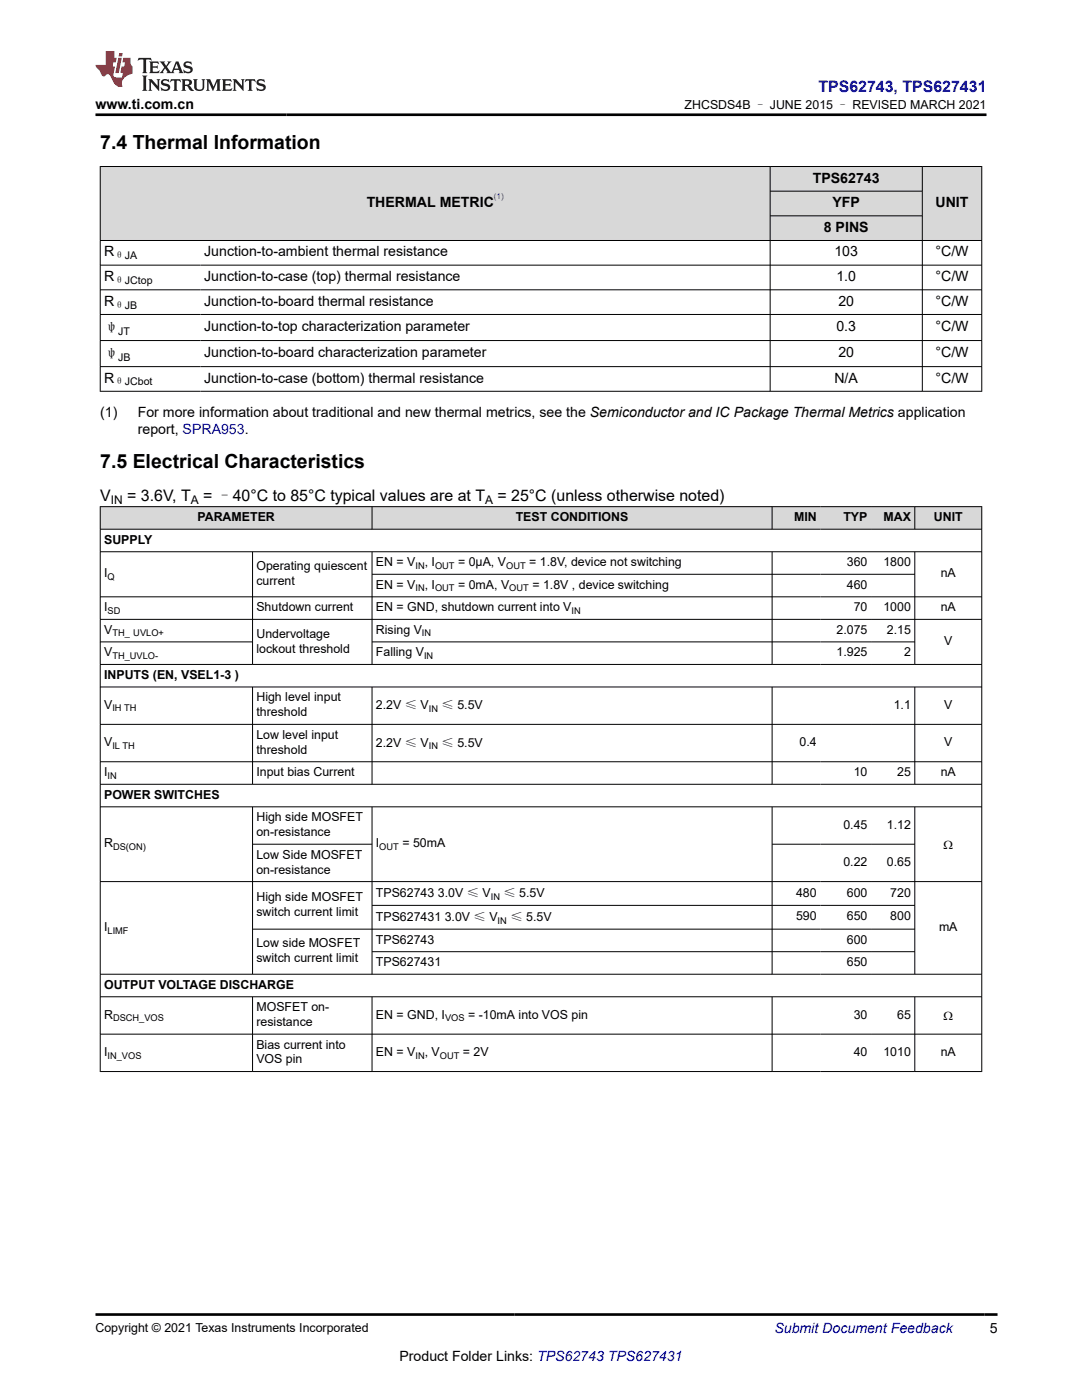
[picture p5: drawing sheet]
<svg xmlns="http://www.w3.org/2000/svg" width="216mm" height="279mm" viewBox="0 0 216 279" stroke-linecap="round" stroke-linejoin="round" font-family="sans-serif">
<defs><g id="words">
<g font-size="3.9">
<text x="20" y="29.8">7.4 Thermal Information</text>
<text x="20" y="93.5">7.5 Electrical Characteristics</text>
</g>
<text font-size="3.2" fill="#00f" x="163.3" y="18.3">TPS62743, TPS627431</text>
<g font-size="3.2">
<text x="20" y="100">V</text>
<text x="25.4" y="100">= 3.6V, T</text>
<text x="40.5" y="100">= –40°C to 85°C typical values are at T</text>
<text x="99.3" y="100">= 25°C (unless otherwise noted)</text>
</g>
<g font-size="2.8">
<text x="19.1" y="21.7">www.ti.com.cn</text>
<text x="73.2" y="41.3">THERMAL METRIC</text>
<text x="162.2" y="36.4">TPS62743</text>
<text x="166.1" y="41.3">YFP</text>
<text x="186.7" y="41.3">UNIT</text>
<text x="164.4" y="46.3">8 PINS</text>
<text x="20.8" y="51.2">R</text>
<text x="40.8" y="51.2">Junction-to-ambient thermal resistance</text>
<text x="166.5" y="51.2">103</text>
<text x="186.7" y="51.2">°C/W</text>
<text x="20.8" y="56.1">R</text>
<text x="40.8" y="56.1">Junction-to-case (top) thermal resistance</text>
<text x="166.9" y="56.1">1.0</text>
<text x="186.7" y="56.1">°C/W</text>
<text x="20.8" y="61">R</text>
<text x="40.8" y="61">Junction-to-board thermal resistance</text>
<text x="167.3" y="61">20</text>
<text x="186.7" y="61">°C/W</text>
<text x="20.8" y="66.2">ψ</text>
<text x="20.8" y="71.4">ψ</text>
<text x="40.8" y="66.1">Junction-to-top characterization parameter</text>
<text x="40.8" y="71.3">Junction-to-board characterization parameter</text>
<text x="166.9" y="66.1">0.3</text>
<text x="167.3" y="71.3">20</text>
<text x="186.7" y="66.1">°C/W</text>
<text x="186.7" y="71.3">°C/W</text>
<text x="20.8" y="76.4">R</text>
<text x="40.8" y="76.4">Junction-to-case (bottom) thermal resistance</text>
<text x="166.5" y="76.4">N/A</text>
<text x="186.7" y="76.4">°C/W</text>
<text x="20" y="83.2">(1)</text>
<text x="27.5" y="83.2">For more information about traditional and new thermal metrics, see the Semiconductor and IC Package Thermal Metrics application</text>
<text x="27.5" y="86.5">report, SPRA953.</text>
<text x="197.5" y="266.1">5</text>
<text x="79.7" y="271.7">Product Folder Links: TPS62743 TPS627431</text>
</g>
<text font-size="2.8" fill="#00f" x="154.5" y="266.1">Submit Document Feedback</text>
<g font-size="2.5">
<text x="136.6" y="21.8">ZHCSDS4B – JUNE 2015 – REVISED MARCH 2021</text>
<text x="39.4" y="104">PARAMETER</text>
<text x="102.9" y="104">TEST CONDITIONS</text>
<text x="158.4" y="104">MIN</text>
<text x="168.3" y="104">TYP</text>
<text x="176.3" y="104">MAX</text>
<text x="186.3" y="104">UNIT</text>
<text x="20.8" y="108.5">SUPPLY</text>
<text x="51.2" y="113.8">Operating quiescent</text>
<text x="75" y="113">EN = V</text>
<text x="84.7" y="113">, I</text>
<text x="91.4" y="113">= 0µA, V</text>
<text x="105.6" y="113">= 1.8V, device not switching</text>
<text x="169" y="113">360</text>
<text x="176.3" y="113">1800</text>
<text x="20.8" y="115.3">I</text>
<text x="51.2" y="116.7">current</text>
<text x="75" y="117.5">EN = V</text>
<text x="84.7" y="117.5">, I</text>
<text x="91.4" y="117.5">= 0mA, V</text>
<text x="106.2" y="117.5">= 1.8V , device switching</text>
<text x="169" y="117.5">460</text>
<text x="187.7" y="115.3">nA</text>
<text x="20.8" y="122">I</text>
<text x="51.2" y="122">Shutdown current</text>
<text x="75" y="122">EN = GND, shutdown current into V</text>
<text x="170.4" y="122">70</text>
<text x="176.3" y="122">1000</text>
<text x="187.7" y="122">nA</text>
<text x="20.8" y="126.5">V</text>
<text x="20.8" y="131">V</text>
<text x="51.2" y="127.3">Undervoltage</text>
<text x="51.2" y="130.2">lockout threshold</text>
<text x="75" y="126.5">Rising V</text>
<text x="75" y="131">Falling V</text>
<text x="166.9" y="126.5">2.075</text>
<text x="166.9" y="131">1.925</text>
<text x="177" y="126.5">2.15</text>
<text x="180.4" y="131">2</text>
<text x="188.4" y="128.7">V</text>
<text x="20.8" y="135.5">INPUTS (EN, VSEL1-3 )</text>
<text x="20.8" y="141.5">V</text>
<text x="51.2" y="140">High level input</text>
<text x="51.2" y="143">threshold</text>
<text x="75" y="141.6">2.2V ≤ V</text>
<text x="88.1" y="141.6">≤ 5.5V</text>
<text x="178.3" y="141.5">1.1</text>
<text x="188.4" y="141.5">V</text>
<text x="20.8" y="148.9">V</text>
<text x="51.2" y="147.5">Low level input</text>
<text x="75" y="149.1">2.2V ≤ V</text>
<text x="88.1" y="149.1">≤ 5.5V</text>
<text x="159.5" y="148.9">0.4</text>
<text x="188.4" y="148.9">V</text>
<text x="20.8" y="154.9">I</text>
<text x="51.2" y="150.4">threshold</text>
<text x="51.2" y="154.9">Input bias Current</text>
<text x="170.4" y="154.9">10</text>
<text x="179" y="154.9">25</text>
<text x="187.7" y="154.9">nA</text>
<text x="20.8" y="159.4">POWER SWITCHES</text>
<text x="51.2" y="163.9">High side MOSFET</text>
<text x="51.2" y="166.9">on-resistance</text>
<text x="168.3" y="165.4">0.45</text>
<text x="177" y="165.4">1.12</text>
<text x="20.8" y="169.1">R</text>
<text x="51.2" y="171.4">Low Side MOSFET</text>
<text x="75" y="169.1">I</text>
<text x="80.3" y="169.1">= 50mA</text>
<text x="168.3" y="172.9">0.22</text>
<text x="177" y="172.9">0.65</text>
<text x="188.3" y="169.4">Ω</text>
<text x="51.2" y="174.3">on-resistance</text>
<text x="51.2" y="179.8">High side MOSFET</text>
<text x="75" y="179.1">TPS62743 3.0V ≤ V</text>
<text x="100.5" y="179.1">≤ 5.5V</text>
<text x="158.8" y="179">480</text>
<text x="169" y="179">600</text>
<text x="177.7" y="179">720</text>
<text x="20.8" y="185.8">I</text>
<text x="51.2" y="182.8">switch current limit</text>
<text x="75" y="183.8">TPS627431 3.0V ≤ V</text>
<text x="101.8" y="183.8">≤ 5.5V</text>
<text x="158.8" y="183.7">590</text>
<text x="169" y="183.7">650</text>
<text x="177.7" y="183.7">800</text>
<text x="187.4" y="185.8">mA</text>
<text x="51.2" y="189.1">Low side MOSFET</text>
<text x="75" y="188.3">TPS62743</text>
<text x="169" y="188.3">600</text>
<text x="20.8" y="197.3">OUTPUT VOLTAGE DISCHARGE</text>
<text x="51.2" y="192.1">switch current limit</text>
<text x="75" y="192.8">TPS627431</text>
<text x="169" y="192.8">650</text>
<text x="20.8" y="203.3">R</text>
<text x="51.2" y="201.8">MOSFET on-</text>
<text x="75" y="203.3">EN = GND, I</text>
<text x="93.4" y="203.3">= -10mA into VOS pin</text>
<text x="170.4" y="203.3">30</text>
<text x="179" y="203.3">65</text>
<text x="188.3" y="203.5">Ω</text>
<text x="51.2" y="204.8">resistance</text>
<text x="51.2" y="209.3">Bias current into</text>
<text x="20.8" y="210.8">I</text>
<text x="51.2" y="212.2">VOS pin</text>
<text x="75" y="210.8">EN = V</text>
<text x="84.7" y="210.8">, V</text>
<text x="92.4" y="210.8">= 2V</text>
<text x="170.4" y="210.8">40</text>
<text x="176.3" y="210.8">1010</text>
<text x="187.7" y="210.8">nA</text>
<text x="19.1" y="265.8">Copyright © 2021 Texas Instruments Incorporated</text>
</g>
<g font-size="2.4">
<text x="22.1" y="100.6">IN</text>
<text x="38.1" y="100.6">A</text>
<text x="96.8" y="100.6">A</text>
</g>
<g font-size="2.1">
<text x="22.8" y="51.8">θJA</text>
<text x="22.8" y="56.7">θJCtop</text>
<text x="22.8" y="61.6">θJB</text>
<text x="23.6" y="66.8">JT</text>
<text x="22.8" y="76.9">θJCbot</text>
<text x="23.6" y="72">JB</text>
</g>
<g font-size="1.9">
<text x="82.9" y="113.5">IN</text>
<text x="86.8" y="113.5">OUT</text>
<text x="101" y="113.5">OUT</text>
<text x="21.5" y="115.7">Q</text>
<text x="82.9" y="118">IN</text>
<text x="86.8" y="118">OUT</text>
<text x="101.6" y="118">OUT</text>
<text x="21.5" y="122.5">SD</text>
<text x="114.1" y="122.5">IN</text>
<text x="22.4" y="127">TH_ UVLO+</text>
<text x="22.4" y="131.5">TH_UVLO-</text>
<text x="84.2" y="127">IN</text>
<text x="84.6" y="131.5">IN</text>
<text x="22.4" y="142">IH TH</text>
<text x="85.6" y="142.1">IN</text>
<text x="22.4" y="149.4">IL TH</text>
<text x="85.6" y="149.6">IN</text>
<text x="21.5" y="155.4">IN</text>
<text x="22.6" y="169.6">DS(ON)</text>
<text x="75.7" y="169.6">OUT</text>
<text x="97.9" y="179.6">IN</text>
<text x="99.3" y="184.3">IN</text>
<text x="21.5" y="186.3">LIMF</text>
<text x="22.6" y="203.8">DSCH_VOS</text>
<text x="88.8" y="203.8">VOS</text>
<text x="21.5" y="211.3">IN_VOS</text>
<text x="82.9" y="211.3">IN</text>
<text x="87.8" y="211.3">OUT</text>
</g>
<text font-size="1.6" fill="#00f" x="98.6" y="39.7">(1)</text>
</g></defs>
<g fill="#d8d8d8">
<path d="M20 33.2h175.9v5h-175.9z" fill-rule="evenodd"/>
<path d="M20.1 33.3h133.5v14.6h-133.5z" fill-rule="evenodd"/>
<path d="M153.7 33.3h30.3v4.8h-30.3z" fill-rule="evenodd"/>
<path d="M184.1 33.3h11.7v14.6h-11.7z" fill-rule="evenodd"/>
<path d="M153.7 38.2h30.3v4.8h-30.3z" fill-rule="evenodd"/>
<path d="M153.7 43.1h30.3v4.8h-30.3z" fill-rule="evenodd"/>
</g>
<g fill="none" stroke="#000" stroke-width=".2">
<path d="M19.9 33.2h176.1M20 33.2v45M153.7 33.2v45M153.7 38.2h30.4M184 33.2v45M195.9 33.2v45M19.9 48h176.1M19.9 52.9h176.1M19.9 57.8h176.1M153.7 43.1h30.4M19.9 62.8h176.1M19.9 68h176.1"/>
<path d="M19.9 73.2h176.1M19.9 78.1h176.1"/>
</g>
<g fill="#d8d8d8">
<path d="M20 101.1h175.9v4.5h-175.9z" fill-rule="evenodd"/>
<path d="M20.1 101.2h54.1v4.4h-54.1z" fill-rule="evenodd"/>
<path d="M74.3 101.2h79.7v4.4h-79.7z" fill-rule="evenodd"/>
<path d="M154.1 101.2h9.6v4.4h-9.6z" fill-rule="evenodd"/>
<path d="M163.7 101.2h10.1v4.4h-10.1z" fill-rule="evenodd"/>
<path d="M173.8 101.2h8.7v4.4h-8.7z" fill-rule="evenodd"/>
<path d="M182.6 101.2h13.2v4.4h-13.2z" fill-rule="evenodd"/>
</g>
<g fill="none" stroke="#000" stroke-width=".2">
<path d="M19.9 101.1h176.1M19.9 105.6h176.1M19.9 110.1h176.1M19.9 119.1h176.1M20 101.1v112.8M50.4 110.1v22.6M74.2 101.1v4.6M74.2 110.1v22.6M74.2 114.6h108.4M154.1 101.1v4.6M154.1 110.1v22.6M182.5 101.1v4.6"/>
<path d="M182.5 110.1v22.6M195.9 101.1v112.8M19.9 123.6h176.1M19.9 128.1h30.6M19.9 132.6h176.1M19.9 137.1h176.1M50.4 137.1v19.5M74.2 137.1v19.5M74.2 128.1h108.4M154.1 137.1v19.5M182.5 137.1v19.5M19.9 144.6h176.1"/>
<path d="M19.9 152h176.1M19.9 156.5h176.1M19.9 161h176.1M19.9 175.9h176.1M50.4 161v33.5M50.4 168.5h23.9M74.2 161v33.5M154.1 161v33.5M154.1 168.5h28.5M182.5 161v33.5M19.9 194.4h176.1M19.9 198.9h176.1"/>
<path d="M50.4 198.9v15M50.4 185.4h132.2M74.2 198.9v15M74.2 180.7h108.4M74.2 189.9h108.4M154.1 198.9v15M182.5 198.9v15M19.9 206.4h176.1M19.9 213.8h176.1"/>
</g>
<path d="M27.7 11.6l-.2 .5 .5-.2h.6v.1v2.2l-.2 .4h1l-.2-.4v-2.2v-.1h.5l.5 .2-.1-.5zM29.8 12.3l.2 .4v1.5l-.2 .4h1.9l.1-.6a1.08 1.08 0 0 1-1.3 .2v-.7h.6l.4 .2v-.7l-.4 .2h-.6v-.5l.2-.2a1 1 0 0 1 1 .3l-.1-.5zM31.8 12.3l1 1.1-1 1.2h.9l-.2-.2 .4-.8 .5 .8-.2 .2h1.6l-.2-.2 .1-.5h1l.1 .5-.1 .2h.9l-.2-.3-.8-2h-.5l-1 2.2-.8-1.1 .9-1.1h-.8l.2 .2-.5 .6-.3-.6 .1-.2zM35.2 12.7l.4 1h-.8zM36.8 12.4a.65 .65 0 0 0-.2 .7 .65 .65 0 0 0 .6 .5l.7 .1 .1 .3a.79 .79 0 0 1-.7 .4 .79 .79 0 0 1-.7-.5l.1 .7 .2-.1a.93 .93 0 0 0 1.1 .1 .93 .93 0 0 0 .4-1 1.46 1.46 0 0 0-1.2-.6l-.1-.3a1.09 1.09 0 0 1 1.2 .2l-.2-.6-.1 .1-.6-.2zM28.4 15.1l.2 .4v2.2l-.2 .4h1l-.2-.4v-2.2l.2-.4zM29.6 15.8l.2 .4v1.5l-.2 .4h.8l-.3-.4v-1.3l1.7 1.8v-2l.2-.4h-.8l.2 .2 .1 1.1-1.2-1.3zM32.3 15.9a.65 .65 0 0 0-.2 .8 .65 .65 0 0 0 .7 .4l.6 .2 .1 .2a.79 .79 0 0 1-.7 .4 .79 .79 0 0 1-.7-.5l.1 .7 .2-.1a.93 .93 0 0 0 1.1 .1 .93 .93 0 0 0 .4-.9 1.46 1.46 0 0 0-1.2-.6l-.1-.4a1.09 1.09 0 0 1 1.2 .2l-.2-.6-.1 .1-.6-.1zM34.1 15.8l-.1 .6a.63 .63 0 0 1 .7-.3l.1 1.6-.3 .4h1l-.2-.4v-1.6a.66 .66 0 0 1 .8 .3l-.1-.6zM36.2 15.8l.2 .4v1.5l-.2 .4h.9l-.2-.2v-.7h.5l.1 .2a.79 .79 0 0 0 1.2 .6l-1-.9a.61 .61 0 0 0 .6-.6 .61 .61 0 0 0-.5-.7zM36.9 16.1h.2a.47 .47 0 0 1 .5 .1 .47 .47 0 0 1 .1 .5l-.2 .1-.6 .1zM38.5 15.8l.2 .2a2.27 2.27 0 0 0 .4 2 1.04 1.04 0 0 0 1.7-.7v-1.3l.2-.2h-.8l.2 .4v1.1a.6 .6 0 0 1-.6 .6 .6 .6 0 0 1-.6-.6v-1.1l.3-.4zM41.1 15.8l.2 .4v1.5l-.2 .4h.7l-.2-.4v-1.4l.9 1.9 .8-1.9v1.4l-.2 .4h1l-.3-.4v-1.5l.3-.4h-.8l-.7 1.5-.7-1.5zM44.3 15.8l.2 .4v1.5l-.2 .4h1.9l.1-.6a1.09 1.09 0 0 1-1.3 .2v-.7h.6l.4 .2v-.6l-.4 .2h-.6v-.6l.2-.1a1.01 1.01 0 0 1 1 .3l-.1-.6zM46.4 15.8l.3 .4v1.5l-.3 .4h.8l-.2-.4v-1.3l1.6 1.8v-2l.2-.4h-.7l.2 .2v1.1l-1.2-1.3zM49 15.8l-.1 .6a.63 .63 0 0 1 .8-.3v1.6l-.3 .4h1l-.2-.4v-1.6a.66 .66 0 0 1 .8 .3l-.1-.6zM51.4 15.9a.65 .65 0 0 0-.2 .8 .65 .65 0 0 0 .6 .4l.6 .2 .2 .2a.79 .79 0 0 1-.8 .4 .79 .79 0 0 1-.6-.5l.1 .7 .2-.1a.93 .93 0 0 0 1 .1 .93 .93 0 0 0 .5-.9 1.46 1.46 0 0 0-1.3-.6l-.1-.4a1.09 1.09 0 0 1 1.3 .2l-.2-.6-.2 .1-.5-.1z" fill="#231f20"/>
<path d="M21.1 10.2v2.8h-2.1l.1 .3 .9 1a.95 .95 0 0 0 .9 .9 .59 .59 0 0 1 .6-.4 .59 .59 0 0 1 .5 .4l.4 .7a1.59 1.59 0 0 0 2.1 1.4 1.61 1.61 0 0 1 1-2.3l1-.3-.1-1.5a1.59 1.59 0 0 1-.4-1.7h-1.4l-.2 .9h.5l-.1 .9h-.5l-.2 1v.2l.4 .1-.2 .9h-.6a.73 .73 0 0 1-1.1-.7l.3-1.5h-.5l.2-.9h.5l.2-.9h-.5v-1.3zM23.6 11.5l-.6 3.1h.7l.6-3.1zM23.8 10.6l-.1 .6h.7l.1-.6z" fill="#ed1c24"/>
<path d="M19.1 22.9h177.8M19.1 262.3h179.9" fill="none" stroke="#000" stroke-width=".53"/>
<use href="#words"/>
</svg>
